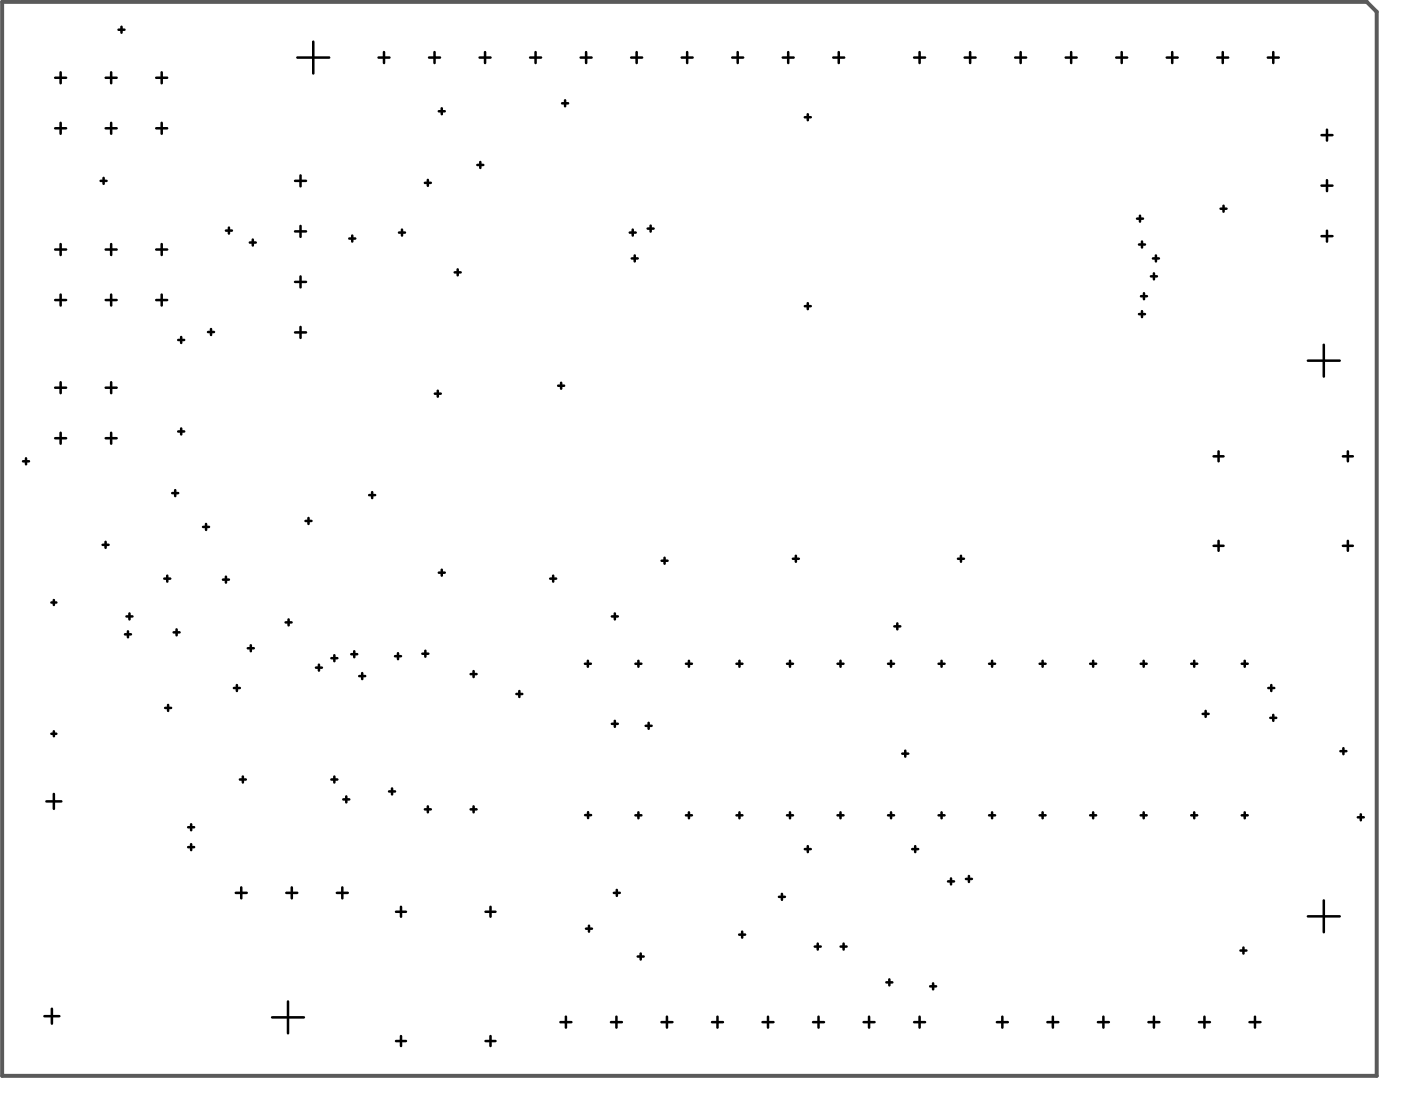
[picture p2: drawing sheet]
<svg xmlns="http://www.w3.org/2000/svg" width="234mm" height="183mm" viewBox="0 0 234 183" stroke-linecap="round" stroke-linejoin="round" font-family="sans-serif">
<path d="M.4 .3h228.1l1.7 1.7v177.9h-229.8z" fill="none" stroke="#5a5a5a" stroke-width=".66"/>
<g fill="none" stroke="#000" stroke-width=".42">
<path d="M9.2 13h1.9M10.1 12.1v1.8M17.7 13h1.8M18.6 12.1v1.8M19.8 5h1M20.3 4.5v1M26.1 13h1.8M27 12.1v1.8M49.7 9.6h5.3M52.4 7v5.3M63.3 9.6h1.8M64.2 8.7v1.8"/>
<path d="M71.7 9.6h1.9M72.7 8.7v1.8M73.4 18.6h1M73.9 18.1v1M80.2 9.6h1.8M81.1 8.7v1.8M88.6 9.6h1.9M89.5 8.7v1.8M94 17.3h1M94.5 16.8v1M97.1 9.6h1.8M98 8.7v1.8"/>
<path d="M105.5 9.6h1.9M106.4 8.7v1.8M114 9.6h1.8M114.9 8.7v1.8M122.4 9.6h1.9M123.3 8.7v1.8M130.9 9.6h1.8M131.8 8.7v1.8M134.6 19.6h1M135.1 19.1v1M139.3 9.6h1.9M140.2 8.7v1.8"/>
<path d="M152.8 9.6h1.9M153.8 8.7v1.8M161.3 9.6h1.8M162.2 8.7v1.8M169.7 9.6h1.9M170.6 8.7v1.8M178.2 9.6h1.8M179.1 8.7v1.8M186.6 9.6h1.9M187.5 8.7v1.8M195.1 9.6h1.8M196 8.7v1.8"/>
<path d="M203.5 9.6h1.9M204.4 8.7v1.8M212 9.6h1.8M212.9 8.7v1.8M9.2 21.5h1.9M10.1 20.5v1.9M16.8 30.2h1M17.3 29.7v1M17.7 21.5h1.8M18.6 20.5v1.9M26.1 21.5h1.8M27 20.5v1.9"/>
<path d="M37.8 38.6h1M38.3 38.1v1M49.3 30.2h1.9M49.3 38.7h1.9M50.2 29.3v1.9M50.2 37.8v1.8M58.4 39.9h1M58.9 39.4v1M66.7 38.9h1M67.2 38.4v1M71 30.6h1M71.5 30.1v1"/>
<path d="M79.8 27.6h1M80.3 27.1v1M105.3 38.9h1M105.8 38.4v1M108.3 38.2h1M108.8 37.7v1M190.1 36.6h1M190.6 36.1v1M204.1 34.9h1M204.6 34.4v1M221 22.6h1.8M221 31h1.8"/>
<path d="M221 39.5h1.8M221.9 21.7v1.8M221.9 30.1v1.9M221.9 38.6v1.8M9.2 50.2h1.9M9.2 41.7h1.9M10.1 40.8v1.8M10.1 49.3v1.8M17.7 50.2h1.8M17.7 41.7h1.8M18.6 40.8v1.8M18.6 49.3v1.8"/>
<path d="M26.1 50.2h1.8M26.1 41.7h1.8M27 40.8v1.8M27 49.3v1.8M29.8 56.8h1M30.3 56.3v1M34.8 55.5h1M35.3 55v1M41.8 40.6h1M42.3 40.1v1M49.3 55.6h1.9M49.3 47.1h1.9"/>
<path d="M50.2 46.2v1.9M50.2 54.7v1.8M76 45.5h1M76.5 45v1M105.6 43.2h1M106.1 42.7v1M134.6 51.2h1M135.1 50.7v1M190.4 52.5h1M190.4 40.9h1M190.8 49.5h1M190.9 40.4v1"/>
<path d="M190.9 52v1M191.3 49v1M192.4 46.2h1M192.8 43.2h1M192.9 45.7v1M193.3 42.7v1M221.3 57.6v5.4M3.9 77.1h.9M4.4 76.6v1M9.2 73.3h1.9M9.2 64.8h1.9M10.1 63.9v1.8"/>
<path d="M10.1 72.4v1.8M17.7 73.3h1.8M17.7 64.8h1.8M18.6 63.9v1.8M18.6 72.4v1.8M29.8 72.1h1M30.3 71.6v1M72.7 65.8h1M73.2 65.3v1M93.3 64.5h1M93.8 64v1M202.9 76.3h1.7"/>
<path d="M203.7 75.5v1.6M218.7 60.3h5.3M224.5 76.3h1.7M225.4 75.5v1.6M17.2 91.1h1M17.7 90.6v1M27.5 96.8h1M28 96.3v1M28.8 82.5h1M29.3 82v1M34 88.1h.9M34.5 87.6v1"/>
<path d="M37.3 96.9h1M37.8 96.4v1M51.1 87.1h1M51.6 86.6v1M61.7 82.8h1M62.2 82.3v1M73.4 95.8h1M73.9 95.3v1M92 96.8h1M92.5 96.3v1M110.6 93.8h1M111.1 93.3v1"/>
<path d="M132.6 93.4h1M133.1 92.9v1M160.2 93.4h1M160.7 92.9v1M202.9 91.3h1.7M203.7 90.4v1.7M224.5 91.3h1.7M225.4 90.4v1.7M8.6 100.7h.8M9 100.3v.9M20.9 106.1h1M21.1 103.1h1"/>
<path d="M21.4 105.6v1M21.6 102.6v1M27.6 118.4h1M28.1 117.9v1M29 105.7h1M29.5 105.2v1M39.1 115h1M39.6 114.5v1M41.4 108.4h1M41.9 107.9v1M47.8 104.1h1M48.3 103.6v1"/>
<path d="M52.8 111.6h1M53.3 111.1v1M55.4 110.1h1M55.9 109.6v1M58.7 109.4h1M59.2 108.9v1M60.1 113h1M60.6 112.5v1M66 109.7h1M66.5 109.2v1M70.6 109.3h1M71.1 108.8v1"/>
<path d="M78.7 112.7h1M79.2 112.2v1M86.3 116h1M86.8 115.5v1M97.8 111h1M98.3 110.5v1M102.3 103.1h1M102.8 102.6v1M106.2 111h1M106.7 110.5v1M114.7 111h1M115.2 110.5v1"/>
<path d="M123.1 111h1M123.6 110.5v1M131.6 111h1M132.1 110.5v1M140 111h1M140.5 110.5v1M148.5 111h1M149 110.5v1M149.5 104.7h1M150 104.2v1M156.9 111h1M157.4 110.5v1"/>
<path d="M165.4 111h1M165.9 110.5v1M173.8 111h1M174.3 110.5v1M182.3 111h1M182.8 110.5v1M190.7 111h1M191.2 110.5v1M199.2 111h1M199.7 110.5v1M201.1 119.4h1M201.6 118.9v1"/>
<path d="M207.6 111h1M208.1 110.5v1M212.1 115h1M212.6 114.5v1M212.9 119.5v1M7.8 134h2.5M8.6 122.7h.8M9 122.3v.8M9 132.8v2.4M31.5 138.3h1M32 137.8v1M40.1 130.3h1"/>
<path d="M40.6 129.8v1M55.4 130.3h1M55.9 129.8v1M57.4 133.7h1M57.9 133.2v1M65 132.3h1M65.5 131.8v1M71 135.3h1M71.5 134.8v1M78.7 135.3h1M79.2 134.8v1M97.8 136.3h1"/>
<path d="M98.3 135.8v1M102.3 121h1M102.8 120.5v1M106.2 136.3h1M106.7 135.8v1M108 121.4h1M108.5 120.9v1M114.7 136.3h1M115.2 135.8v1M123.1 136.3h1M123.6 135.8v1M131.6 136.3h1"/>
<path d="M132.1 135.8v1M140 136.3h1M140.5 135.8v1M148.5 136.3h1M149 135.8v1M150.9 126h1M151.4 125.5v1M156.9 136.3h1M157.4 135.8v1M165.4 136.3h1M165.9 135.8v1M173.8 136.3h1"/>
<path d="M174.3 135.8v1M182.3 136.3h1M182.8 135.8v1M190.7 136.3h1M191.2 135.8v1M199.2 136.3h1M199.7 135.8v1M207.6 136.3h1M208.1 135.8v1M212.4 120h1M224.1 125.6h1M224.6 125.1v1"/>
<path d="M227 136.7h1M227.5 136.2v1M31.5 141.6h1M32 141.1v1M39.4 149.3h1.9M40.3 148.4v1.8M47.9 149.3h1.8M48.8 148.4v1.8M56.3 149.3h1.8M57.2 148.4v1.8M66.2 152.5h1.7M67 151.6v1.7"/>
<path d="M81.2 152.5h1.6M82 151.6v1.7M98 155.3h1M98.5 154.8v1M102.6 149.3h1M103.1 148.8v1M106.6 159.9h1M107.1 159.4v1M123.6 156.3h1M124.1 155.8v1M130.2 150h1M130.7 149.5v1"/>
<path d="M134.6 142h1M135.1 141.5v1M136.2 158.3h1M136.7 157.8v1M140.5 158.3h1M141 157.8v1M152.5 142h1M153 141.5v1M158.5 147.4h1M159 146.9v1M161.5 147h1M162 146.5v1"/>
<path d="M207.4 158.9h1M207.9 158.4v1M218.7 153.2h5.3M221.3 150.6v5.3M7.4 169.9h2.5M8.7 168.7v2.5M45.5 170.1h5.3M48.2 167.5v5.3M66.2 174.1h1.7M67 173.2v1.7M81.2 174.1h1.6M82 173.2v1.7"/>
<path d="M93.7 170.9h1.8M94.6 170v1.8M102.2 170.9h1.8M103.1 170v1.8M110.6 170.9h1.8M111.5 170v1.8M119 170.9h1.9M120 170v1.8M127.5 170.9h1.8M128.4 170v1.8M135.9 170.9h1.9M136.9 170v1.8"/>
<path d="M144.4 170.9h1.8M145.3 170v1.8M148.2 164.3h1M148.7 163.8v1M152.8 170.9h1.9M153.8 170v1.8M155.5 164.9h1M156 164.4v1M166.7 170.9h1.8M167.6 170v1.8M175.1 170.9h1.9M176 170v1.8"/>
<path d="M183.6 170.9h1.8M184.5 170v1.8M192 170.9h1.8M192.9 170v1.8M200.5 170.9h1.8M201.4 170v1.8M208.9 170.9h1.8M209.8 170v1.8"/>
</g>
</svg>
